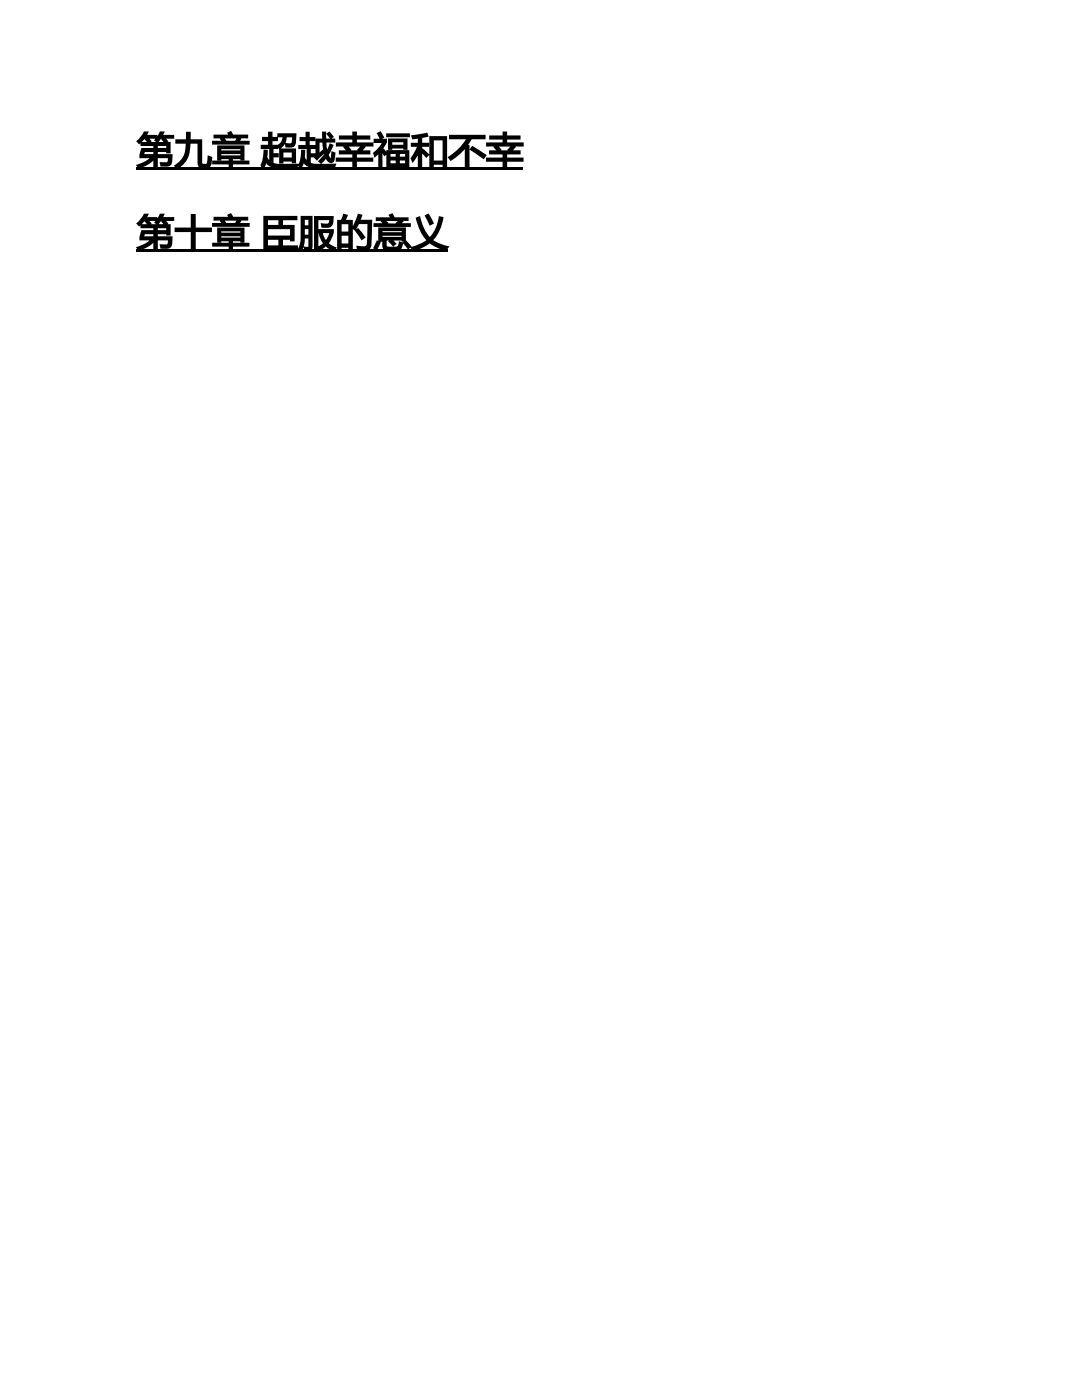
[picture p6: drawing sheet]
<svg xmlns="http://www.w3.org/2000/svg" width="216mm" height="279mm" viewBox="0 0 216 279" stroke-linecap="round" stroke-linejoin="round" font-family="sans-serif">
<g fill="#000">
<path d="M27.2 33.3h77.1v.6h-77.1zM27.2 49.7h62.1v.6h-62.1z"/>
<path d="M28.7 26.2h1l-.3 .7h2v.8h-1.6l.5 .5-.2 .1h2.5l-.5-.6h.2l-.9 .9-.7-.6 1.2-1.8h1l-.3 .7h2.2v.8h-1.7l.5 .5-.2 .1h.6v2.3h-.8v-.3h-1.7v.5h2.9v1.1a1.22 1.22 0 0 1-1.7 1.3h-.7l-.2-.9 .8 .1a.62 .62 0 0 0 .8-.1 .62 .62 0 0 0 .1-.7h-2v2.2h-.9v-1.8l-1.1 .9-1.9 .8-.5-.8 1.7-.6 1-.7h-2v-.7l.4-1.4h2.4v-.4h-2.6v-.8h1.3l-.5-.6h.1l-1.1 1.1-.6-.6 1-1.1zM28.9 30.3l-.1 .5h1.8v-.5zM31.5 29.1v.4h1.7v-.4zM35 27.8h2.1v-1.5h1l-.1 1.5h2.3l.1 4.8 .2 .1 .7-.1 .1-1.6 1 .3-.1 .7a1.35 1.35 0 0 1-1.8 1.6 .96 .96 0 0 1-1.1-1.1v-3.8h-1.4a5.4 5.4 0 0 1-2.6 5.1l-.7-.7a4.4 4.4 0 0 0 2.4-4.4h-2.1zM43.3 29h5.5v3h-.8v-.2h-1.5v.2h3.3v.8h-3.3v1h-.9v-1h-3.3v-.8h3.3v-.2h-1.4v.2h-.9zM42.6 26.9h3l-.3-.4 .8-.4 .4 .8h3v.7h-1.5h.2l-.3 .5h1.9v.8h-7.5v-.8h1.8l-.3-.4 .2-.1h-1.4zM44.2 30.8v.2h3.8v-.2zM44.2 29.8v.2h3.8v-.2zM44.8 27.6l.4 .5h1.7l.3-.5zM52.3 27.3h1.2v-1h.9v1h1.1v.9h-1.1v.7h1.2v.8h-1v.9h1v.8h-1v1.1l1 .2h4l-.3 .9h-1.4a9.6 9.6 0 0 1-4.3-.5l-.5-.5-.7 1.4-.1-.3a1.27 1.27 0 0 1 0-1.5l.3-2.3h.8v.8a1.07 1.07 0 0 0 .3 1.3v-2.3h-1.7v-.8h1.5v-.7h-1.2zM55.7 29.6h3.4v3h-.9v-.4h-1.6v.4h-.9zM55.3 26.6h3.9l-.1 1.6a1.28 1.28 0 0 1-1.8 1.2h-.3l-.2-.9 .9 .1a.36 .36 0 0 0 .5-.3l.1-.9h-1.1a2.67 2.67 0 0 1-1.4 2.4l-.6-.8a1.92 1.92 0 0 0 1.1-1.6h-1zM56.6 30.4v1h1.6v-1zM59.8 27.3h1.2v-1h.8v1h1.1v.9h-1.1v.7h1.2v.8h-1v.9h.9v.8h-.9v1.1l1.1 .2h4l-.3 .9-1.4-.1a9.6 9.6 0 0 1-4.3-.4l-.5-.5-.7 1.4-.1-.3a1.18 1.18 0 0 1 0-1.5l.3-2.3h.8v.8a1.07 1.07 0 0 0 .3 1.3v-2.3h-1.7v-.8h1.5v-.7h-1.2zM64.3 26.3h.8v1.4h1.8v.8h-1.8l.2 1.3 .5-1.2 .8 .3-.8 1.7a.74 .74 0 0 0 .2 1l.1-1.4 .9 .3-.2 1.1a.87 .87 0 0 1-.7 .9 .87 .87 0 0 1-1-.7l-.1-.1-.9 1-.7-.5 1.3-1.4-.4-2.3h-.5v1.9l.7-.6v.4a.6 .6 0 0 1-.3 .9l-.9 1-.6-.6 .3-.7v-3.1h1.3zM65.1 26.7l.6-.5 .9 1.1-.7 .5zM67.6 27h2.7v-.8h.9v.8h2.7v.9h-2.7v.5h3.3v.9l-1.7-.1 .2 .1-.6 .7h1.5v.8h-2.7v.6h3.3v.9h-3.3v1.5h-.9v-1.5h-3.3v-.9h3.3v-.6h-2.7v-.8h1.4l-.6-.7 .2-.1-1.6 .1v-.9h3.3v-.5h-2.7zM69.6 29.3l.5 .6-.1 .1h1.4l-.1-.1 .5-.6zM77.1 30h4.6v3.7h-.9v-.3h-2.9v.3h-.8zM77.4 27.6h3.9v2.3h-.8v-.3h-2.2v.3h-.9zM74.6 27.7h2.6a2.91 2.91 0 0 1-.9 2.1l.2-.2 .8 1.1-.6 .5-.4-.6v3.1h-.8v-2.9l-.8 .7-.3-1 .9-.8 .9-1.2h-1.6zM77.1 26.6h4.7v.8h-4.7zM78.3 28.4v.5h2.2v-.5zM79.8 32v.6h1v-.6zM79.8 30.7v.6h1v-.6zM77.9 32v.6h1.1v-.6zM77.9 30.7v.6h1.1v-.6zM75.1 26.6l.8-.4 .8 1.3-.9 .4zM85.7 27.2h3.5v6.4h-.9v-.7h-1.7v.7h-.9zM86.6 28v4h1.7v-4zM82 27l3.3-.5 .2 .8-1.3 .2v1h1.4v.8h-1.4v.4l.1-.1 1.4 1.3-.6 .6-.9-.9v3.2h-.8v-2.8l-1.1 1.5-.4-.9 1.3-2.3h-1.2v-.8h1.4v-.8l-1.1 .1zM89.6 26.9h7.3v.9h-2.8l-.7 1.1h.3v4.9h-1v-4.1l-1.2 1.3-1.6 1.2-.6-.8 1.9-1.4 1-1.1 .8-1.1h-3.4zM94.2 29.1l2.9 1.9-.6 .8-2.8-2zM97.6 27h2.7v-.8h.9v.8h2.7v.9h-2.7v.5h3.3v.9l-1.7-.1 .2 .1-.6 .7h1.5v.8h-2.7v.6h3.3v.9h-3.3v1.5h-.9v-1.5h-3.3v-.9h3.3v-.6h-2.7v-.8h1.4l-.6-.7 .2-.1-1.6 .1v-.9h3.3v-.5h-2.7zM99.5 29.3l.6 .6-.1 .1h1.4l-.2-.1 .6-.6z"/>
<path d="M28.7 42.6h1l-.3 .7h2v.8h-1.6l.5 .5-.2 .1h2.5l-.5-.6h.2l-.9 .9-.7-.6 1.2-1.8h1l-.3 .7h2.2v.8h-1.7l.5 .5-.2 .1h.6v2.3h-.8v-.3h-1.7v.5h2.9v1.1a1.22 1.22 0 0 1-1.7 1.3h-.7l-.2-.9 .8 .1a.62 .62 0 0 0 .8-.1 .62 .62 0 0 0 .1-.7h-2v2.2h-.9v-1.8l-1.1 .9-1.9 .8-.5-.8 1.7-.6 1-.7h-2v-.7l.4-1.4h2.4v-.4h-2.6v-.8h1.3l-.5-.6h.1l-1.1 1.1-.6-.6 1-1.1zM28.9 46.7l-.1 .5h1.8v-.5zM31.5 45.5v.4h1.7v-.4zM34.8 45.4h3.3v-2.7h1v2.7h3.2v.9h-3.2v3.9h-1v-3.9h-3.3zM43.3 45.4h5.5v3h-.8v-.2h-1.5v.3h3.3v.7h-3.3v1h-.9v-1h-3.3v-.7h3.3v-.3h-1.4v.2h-.9zM42.6 43.3h3l-.3-.4 .8-.4 .4 .8h3v.7h-1.5h.2l-.3 .5h1.9v.8h-7.5v-.8h1.8l-.3-.4 .2-.1h-1.4zM44.2 47.2v.2h3.8v-.2zM44.2 46.2v.2h3.8v-.2zM44.8 44l.4 .5h1.7l.3-.5zM52.5 43.1h6.8v.9h-2.8v.9h2.3v3.3h-.9v-.3h-1.4v1.1h3v.8h-7zM53.5 45.7v1.3h4.4v-1.3zM53.5 47.9v1.1h2.1v-1.1zM53.5 44v.9h2.1v-.9zM62.7 43.1h3.9v.7a1.39 1.39 0 0 1-1.8 1.7l-.7-.1-.1-.9 .9 .1a.58 .58 0 0 0 .6-.1 .58 .58 0 0 0 .2-.6h-2.2v1.8h3.1v.6l-.3 1-.7 1.2 1.6 .9-.6 .8-1.6-1-1.4 .9-.4-.7 1.2-.9-.4-.7-.5-1.3v3.7h-.8zM60 43.1h2.4v6.1a.96 .96 0 0 1-1.4 .9l-.3-.1-.2-.8h1v-1.6h-.7l-.2 1.5-.5 1.2-.7-.7 .4-.7 .2-.9zM64.4 46.5l.6 1.4 .7-1.4zM60.8 45.7v1.1h.7v-1.1zM60.8 43.9v1.1h.7v-1.1zM68.5 42.6l.9 .3-.4 1h1.4v6.1h-.9v-.5h-1.3v.6h-.9v-6.2h.8zM71.4 42.6l.9 .3-.3 1h2.3l-.1 1a16.5 16.5 0 0 1-.3 4.7 3.2 3.2 0 0 1-2.6 .4l-.2-.9h.9a.82 .82 0 0 0 1 0 .82 .82 0 0 0 .2-.9l.1-3.5h-1.7l-.7 1.3-.8-.4 .7-1.3zM68.2 47v1.6h1.3v-1.6zM68.2 44.7v1.5h1.3v-1.5zM70.8 46l.7-.5 1.5 1.9-.8 .6zM75.5 45.4h5.5v2.8h-.9v-.2h-1.6l.6 .7-.6 .5-1.1-1 .2-.2h-1.3v.2h-.8zM75 43.4h2.8l-.3-.5 .8-.4 .4 .9h2.8v.7h-1.1h.2l-.4 .4h1.8v.8h-7.5v-.8h1.8l-.4-.3 .2-.1h-1.1zM76.3 48h.8v1l.2 .2h1.7a.58 .58 0 0 0 .6-.7v-.4l.9 .3-.2 .6a1.09 1.09 0 0 1-1.2 1h-1.7a.94 .94 0 0 1-1.1-1zM76.3 47.1v.2h3.8v-.2zM76.3 46.1v.2h3.8v-.2zM77.1 44.1l.4 .4-.1 .1h1.6h-.1l.5-.5zM75.2 48l.8 .3-.8 1.6-.8-.3zM80.3 48.4l.7-.5 1.1 1.3-.7 .6zM82.9 43.5l.9-.4 1 2.8 1 1.4 1-1.5 .5-1.2 .3-1.5 .9 .2-.4 1.6-.5 1.4-1.1 1.6 1.2 .7 2 .6-.7 .9-2-.7-1.2-.8-1.4 .8-1.9 .8-.6-.8 1.9-.7 1.3-.8-1.1-1.5zM84.7 43l.8-.4 1.1 2-.9 .5z"/>
</g>
</svg>
